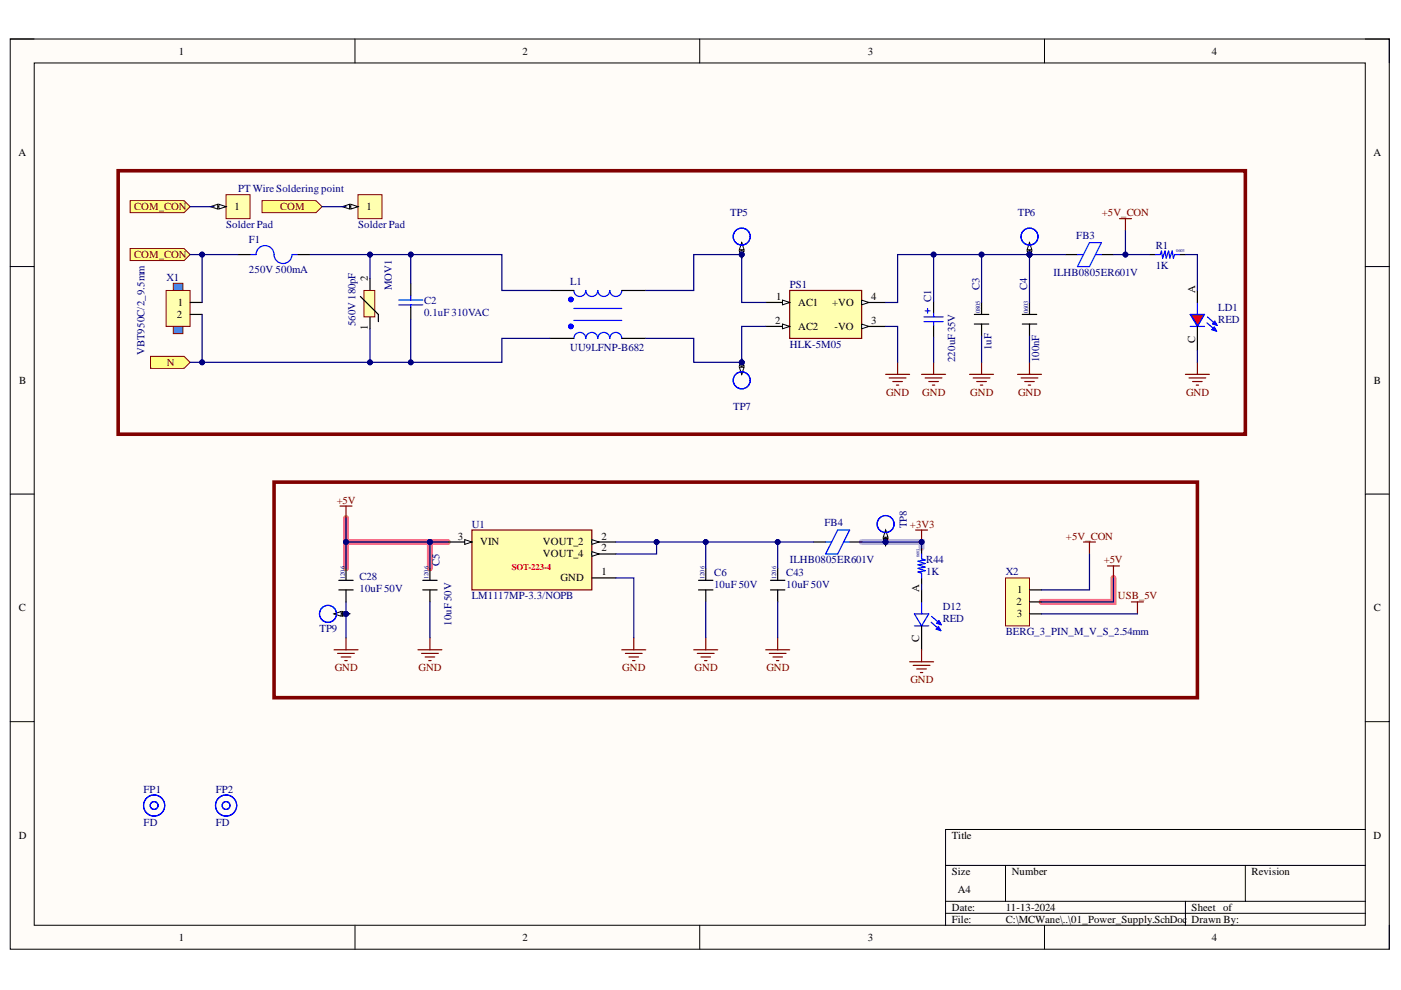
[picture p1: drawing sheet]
<svg xmlns="http://www.w3.org/2000/svg" width="297mm" height="210mm" viewBox="0 0 297 210" stroke-linecap="round" stroke-linejoin="round" font-family="sans-serif">
<defs><g id="words">
<g font-size="2.3">
<text x="37.9" y="11.6">1</text>
<text x="110.8" y="11.6">2</text>
<text x="184" y="11.6">3</text>
<text x="257" y="11.6">4</text>
<text x="3.9" y="33.1">A</text>
<text x="291.2" y="33.1">A</text>
<text x="49.7" y="44.5">1</text>
<text x="77.7" y="44.5">1</text>
<text x="78" y="59.6" transform="rotate(-90 78 59.6)">2</text>
<text x="37.7" y="64.9">1</text>
<text x="164.6" y="63.6">1</text>
<text x="169.2" y="64.9">AC1</text>
<text x="176.4" y="64.9">+VO</text>
<text x="184.7" y="63.6">4</text>
<text x="253.4" y="62.1" transform="rotate(-90 253.4 62.1)">A</text>
<text x="37.5" y="67.4">2</text>
<text x="78" y="70" transform="rotate(-90 78 70)">1</text>
<text x="164.3" y="68.7">2</text>
<text x="169.2" y="70">AC2</text>
<text x="176.9" y="70">-VO</text>
<text x="184.7" y="68.7">3</text>
<text x="253.4" y="72.7" transform="rotate(-90 253.4 72.7)">C</text>
<text x="4.1" y="81.4">B</text>
<text x="291.3" y="81.4">B</text>
<text x="97.1" y="114.4">3</text>
<text x="101.8" y="115.7">VIN</text>
<text x="115.1" y="115.7">VOUT_2</text>
<text x="115.1" y="118.2">VOUT_4</text>
<text x="127.5" y="114.4">2</text>
<text x="127.5" y="116.9">2</text>
<text x="118.8" y="123.3">GND</text>
<text x="127.5" y="122">1</text>
<text x="194.9" y="125.5" transform="rotate(-90 194.9 125.5)">A</text>
<text x="215.7" y="125.8">1</text>
<text x="4" y="129.6">C</text>
<text x="215.5" y="128.3">2</text>
<text x="215.6" y="130.9">3</text>
<text x="291.3" y="129.6">C</text>
<text x="194.9" y="136.2" transform="rotate(-90 194.9 136.2)">C</text>
<text x="4" y="177.8">D</text>
<text x="201.8" y="177.8">Title</text>
<text x="291.2" y="177.8">D</text>
<text x="201.8" y="185.5">Size</text>
<text x="214.5" y="185.5">Number</text>
<text x="265.3" y="185.5">Revision</text>
<text x="203.1" y="189.3">A4</text>
<text x="201.8" y="193.1">Date:</text>
<text x="201.8" y="195.7">File:</text>
<text x="213.2" y="193.1">11-13-2024</text>
<text x="213.2" y="195.7">C:\MCWane\..\01_Power_Supply.SchDoc</text>
<text x="252.6" y="193.1">Sheet of</text>
<text x="252.6" y="195.7">Drawn By:</text>
<text x="37.9" y="199.5">1</text>
<text x="110.8" y="199.5">2</text>
<text x="184" y="199.5">3</text>
<text x="257" y="199.5">4</text>
</g>
<g font-size="2.3" fill="#000080">
<text x="50.5" y="40.7">PT Wire Soldering point</text>
<text x="154.8" y="45.8">TP5</text>
<text x="215.8" y="45.8">TP6</text>
<text x="48" y="48.3">Solder Pad</text>
<text x="52.8" y="51.5">F1</text>
<text x="76" y="48.3">Solder Pad</text>
<text x="228.2" y="50.7">FB3</text>
<text x="245" y="52.7">R1</text>
<text x="35.3" y="59.6">X1</text>
<text x="52.8" y="57.9">250V 500mA</text>
<text x="223.4" y="58.5">ILHB0805ER601V</text>
<text x="245" y="57">1K</text>
<text x="83.1" y="61.6" transform="rotate(-90 83.1 61.6)">MOV1</text>
<text x="89.9" y="64.4">C2</text>
<text x="120.9" y="60.3">L1</text>
<text x="167.5" y="61.1">PS1</text>
<text x="197.4" y="64.1" transform="rotate(-90 197.4 64.1)">C1</text>
<text x="207.6" y="61.6" transform="rotate(-90 207.6 61.6)">C3</text>
<text x="217.8" y="61.6" transform="rotate(-90 217.8 61.6)">C4</text>
<text x="258.3" y="65.9">LD1</text>
<text x="75.4" y="69.2" transform="rotate(-90 75.4 69.2)">560V180pF</text>
<text x="89.9" y="66.9">0.1uF 310VAC</text>
<text x="258.3" y="68.4">RED</text>
<text x="30.6" y="75.3" transform="rotate(-90 30.6 75.3)">VBT950C/2_9.5mm</text>
<text x="120.9" y="74.5">UU9LFNP-B682</text>
<text x="167.5" y="73.8">HLK-5M05</text>
<text x="202.5" y="76.8" transform="rotate(-90 202.5 76.8)">220uF35V</text>
<text x="210.2" y="74.3" transform="rotate(-90 210.2 74.3)">1uF</text>
<text x="220.3" y="76.8" transform="rotate(-90 220.3 76.8)">100nF</text>
<text x="155.5" y="87">TP7</text>
<text x="100.1" y="111.9">U1</text>
<text x="174.8" y="111.6">FB4</text>
<text x="192.3" y="111.9" transform="rotate(-90 192.3 111.9)">TP8</text>
<text x="93.2" y="120" transform="rotate(-90 93.2 120)">C5</text>
<text x="167.5" y="119.5">ILHB0805ER601V</text>
<text x="196.4" y="119.5">R44</text>
<text x="76.2" y="123">C28</text>
<text x="76.2" y="125.5">10uF 50V</text>
<text x="151.4" y="122.2">C6</text>
<text x="151.4" y="124.7">10uF 50V</text>
<text x="166.7" y="122.2">C43</text>
<text x="166.7" y="124.7">10uF 50V</text>
<text x="196.4" y="122">1K</text>
<text x="213.2" y="122">X2</text>
<text x="100.1" y="127.1">LM1117MP-3.3/NOPB</text>
<text x="199.9" y="129.3">D12</text>
<text x="199.9" y="131.9">RED</text>
<text x="67.7" y="134">TP9</text>
<text x="95.7" y="132.7" transform="rotate(-90 95.7 132.7)">10uF 50V</text>
<text x="213.2" y="134.7">BERG_3_PIN_M_V_S_2.54mm</text>
<text x="30.4" y="168">FP1</text>
<text x="45.8" y="168">FP2</text>
<text x="30.4" y="175">FD</text>
<text x="45.8" y="175">FD</text>
</g>
<g font-size="2.3" fill="#800000">
<text x="28.4" y="44.5">COM_CON</text>
<text x="59.4" y="44.5">COM</text>
<text x="233.6" y="45.8">+5V_CON</text>
<text x="28.4" y="54.7">COM_CON</text>
<text x="35.4" y="77.6">N</text>
<text x="187.9" y="83.9">GND</text>
<text x="195.6" y="83.9">GND</text>
<text x="205.7" y="83.9">GND</text>
<text x="215.9" y="83.9">GND</text>
<text x="251.5" y="83.9">GND</text>
<text x="71.4" y="106.8">+5V</text>
<text x="192.9" y="111.9">+3V3</text>
<text x="226" y="114.4">+5V_CON</text>
<text x="234" y="119.5">+5V</text>
<text x="237" y="127.1">USB_5V</text>
<text x="71" y="142.4">GND</text>
<text x="88.7" y="142.4">GND</text>
<text x="131.9" y="142.4">GND</text>
<text x="147.3" y="142.4">GND</text>
<text x="162.5" y="142.4">GND</text>
<text x="193" y="144.9">GND</text>
</g>
<text font-size="1.9" fill="#f00" x="108.5" y="120.8">SOT-223-4</text>
<g font-size="1.3" fill="#000080">
<text x="207.8" y="66.4" transform="rotate(-90 207.8 66.4)">0805</text>
<text x="218" y="66.4" transform="rotate(-90 218 66.4)">0603</text>
<text x="73.1" y="122.8" transform="rotate(-90 73.1 122.8)">1206</text>
<text x="90.8" y="122.8" transform="rotate(-90 90.8 122.8)">1206</text>
<text x="149.4" y="122.8" transform="rotate(-90 149.4 122.8)">1206</text>
<text x="164.6" y="122.8" transform="rotate(-90 164.6 122.8)">1206</text>
</g>
<g font-size=".9" fill="#000080">
<text x="249.3" y="53.5">0603</text>
<text x="195" y="118.2" transform="rotate(-90 195 118.2)">0603</text>
</g>
</g></defs>
<path d="M2.2 8.3h292.4v193h-292.4z" fill-rule="evenodd" fill="#fffcf8"/>
<path d="M2.2 8.3h292.4v193h-292.4z" fill="none" stroke="#000" stroke-width=".21"/>
<path d="M7.3 13.4h282.2v182.8h-282.2z" fill-rule="evenodd" fill="#fffcf8"/>
<g fill="none" stroke="#000" stroke-width=".21">
<path d="M2.2 8.3h5.1M7.3 13.4h282.2v182.8h-282.2zM75.3 8.3v5M148.4 8.3v5M221.5 8.3v5.1M289.5 8.3h5.1v5.1M2.2 56.5h5.1M289.5 56.5h5.1M2.2 104.8h5.1M289.5 104.8h5.1M2.2 153h5.1M289.5 153h5.1"/>
<path d="M289.5 175.9h-89v20.3M75.3 196.2v5.1M148.4 196.2v5.1M200.5 183.5h89M200.5 191.1h89M200.5 193.6h89M213.2 183.5v7.6M221.5 196.2v5.1M251.3 191.1v5.1M264 183.5v7.6M294.6 196.2v5.1"/>
</g>
<path d="M73.4 114.9h21.6M73.4 109.8v10.7M91.2 114.9v5.6M236.1 122.5v5.1h-15.3" fill="none" stroke="#ff6e6e" stroke-width="1.3"/>
<path d="M182.7 114.9h12.7v1.3" fill="none" stroke="#ff6eff" stroke-width="1.3"/>
<path d="M72.1 107.3h2.5M73.4 107.3v2.5M194.1 112.4h2.6M195.4 112.4v2.5" fill="none" stroke="#800000" stroke-width=".25"/>
<circle cx="195.4" cy="114.9" r=".51" fill="#000080"/>
<circle cx="195.4" cy="114.9" r=".51" fill="none" stroke="#000080" stroke-width=".21"/>
<path d="M243.7 54h1.3M250.1 54h1.2M89.6 125.1h3.1M89.6 123h3.1M91.2 120.5v2.5M91.2 125.1v2.5M148.1 125.1h3.1M148.1 123h3.1M149.6 120.5v2.5M149.6 125.1v2.5" fill="none" stroke="#000" stroke-width=".25"/>
<path d="M245 54h1l.2-.8 .3 1.5 .5-1.5 .3 1.5 .5-1.5 .2 1.5 .5-1.5 .3 1.5 .2-.7h1.1" fill="none" stroke="#00f" stroke-width=".25"/>
<path d="M100.1 112.4h25.4v12.7h-25.4z" fill-rule="evenodd" fill="#ffffb0"/>
<path d="M100.1 112.4h25.4v12.7h-25.4z" fill="none" stroke="#800000" stroke-width=".25"/>
<path d="M95 114.9h5.1" fill="none" stroke="#000" stroke-width=".25"/>
<path d="M98.5 114.4l1.6 .5-1.6 .5z" fill="#f8fcff"/>
<path d="M98.5 114.4l1.6 .5-1.6 .5z" fill="none" stroke="#000" stroke-width=".21"/>
<path d="M125.5 114.9h5.1" fill="none" stroke="#000" stroke-width=".25"/>
<path d="M125.5 114.4l1.5 .5-1.5 .5z" fill="#f8fcff"/>
<path d="M125.5 114.4l1.5 .5-1.5 .5z" fill="none" stroke="#000" stroke-width=".21"/>
<path d="M125.5 117.5h5.1" fill="none" stroke="#000" stroke-width=".25"/>
<path d="M125.5 117l1.5 .5-1.5 .5z" fill="#f8fcff"/>
<path d="M125.5 117l1.5 .5-1.5 .5z" fill="none" stroke="#000" stroke-width=".21"/>
<path d="M253.9 61.6v2.5M253.9 69.2v5.1M125.5 122.5h5.1" fill="none" stroke="#000" stroke-width=".25"/>
<g fill="none" stroke="#00f" stroke-width=".25">
<path d="M252.3 66.7h3.1l-1.5 2.5zM252.3 69.2h3.1M253.9 64.1v2.6M255.9 68.5l2 1.7M256 67.2l2 1.8M257 69.9l.5-.6 .4 .9M257 69.9l.9 .3M257.1 68.7l.5-.6 .4 .9M257.1 68.7l.9 .3M257.4 69.5l.1 .2M257.5 68.3l.1 .2M257.7 69.8v.1h-.7"/>
<path d="M257.8 68.5v.2h-.7"/>
</g>
<path d="M252.5 66.7h2.7l-1.2 2.3z" fill="#f00"/>
<path d="M252.5 66.7h2.7l-1.2 2.3z" fill="none" stroke="#00f" stroke-width=".21"/>
<path d="M167.4 61.6h15.3v10.1h-15.3z" fill-rule="evenodd" fill="#ffffb0"/>
<path d="M167.4 61.6h15.3v10.1h-15.3z" fill="none" stroke="#800000" stroke-width=".25"/>
<path d="M162.3 64.1h5.1" fill="none" stroke="#000" stroke-width=".25"/>
<path d="M165.9 63.6l1.5 .5-1.5 .5z" fill="#f8fcff"/>
<path d="M165.9 63.6l1.5 .5-1.5 .5z" fill="none" stroke="#000" stroke-width=".21"/>
<path d="M162.3 69.2h5.1" fill="none" stroke="#000" stroke-width=".25"/>
<path d="M165.9 68.7l1.5 .5-1.5 .5z" fill="#f8fcff"/>
<path d="M165.9 68.7l1.5 .5-1.5 .5z" fill="none" stroke="#000" stroke-width=".21"/>
<path d="M182.7 64.1h5.1" fill="none" stroke="#000" stroke-width=".25"/>
<path d="M182.7 63.6l1.5 .5-1.5 .5z" fill="#f8fcff"/>
<path d="M182.7 63.6l1.5 .5-1.5 .5z" fill="none" stroke="#000" stroke-width=".21"/>
<path d="M182.7 69.2h5.1" fill="none" stroke="#000" stroke-width=".25"/>
<path d="M182.7 68.7l1.5 .5-1.5 .5z" fill="#f8fcff"/>
<path d="M182.7 68.7l1.5 .5-1.5 .5z" fill="none" stroke="#000" stroke-width=".21"/>
<path d="M121.7 61.6a1.27 1.27 0 0 0 1.2 1.3 1.27 1.27 0 0 0 1.3-1.3 1.27 1.27 0 0 0 1.3 1.3 1.27 1.27 0 0 0 1.2-1.3 1.27 1.27 0 0 0 1.3 1.3 1.27 1.27 0 0 0 1.3-1.3 1.27 1.27 0 0 0 1.3 1.3 1.27 1.27 0 0 0 1.2-1.3M121.7 71.7a1.27 1.27 0 0 1 1.2-1.2 1.27 1.27 0 0 1 1.3 1.2 1.27 1.27 0 0 1 1.3-1.2 1.27 1.27 0 0 1 1.2 1.2 1.27 1.27 0 0 1 1.3-1.2 1.27 1.27 0 0 1 1.3 1.2 1.27 1.27 0 0 1 1.3-1.2 1.27 1.27 0 0 1 1.2 1.2M121.7 65.4h10.1M121.7 67.9h10.1" fill="none" stroke="#00f" stroke-width=".25"/>
<g fill="none" stroke="#00f" stroke-width=".76">
<circle cx="121" cy="63.5" r=".2"/>
<circle cx="121" cy="69.2" r=".2"/>
</g>
<path d="M116.6 71.7h5.1M116.6 61.6h5.1M131.8 71.7h5.1M131.8 61.6h5.1" fill="none" stroke="#000" stroke-width=".25"/>
<path d="M35.2 61.6h5.1v7.6h-5.1z" fill-rule="evenodd" fill="#ffffb0"/>
<path d="M35.2 61.6h5.1v7.6h-5.1z" fill="none" stroke="#800000" stroke-width=".21"/>
<path d="M40.3 64.1h2.5M40.3 66.7h2.5" fill="none" stroke="#000" stroke-width=".25"/>
<path d="M36.7 60.1h2.1v1.5h-2.1z" fill-rule="evenodd" fill="#4a86e8"/>
<path d="M36.7 60.1h2.1v1.5h-2.1z" fill="none" stroke="#800000" stroke-width=".21"/>
<path d="M36.7 69.2h2.1v1.5h-2.1z" fill-rule="evenodd" fill="#4a86e8"/>
<path d="M36.7 69.2h2.1v1.5h-2.1z" fill="none" stroke="#800000" stroke-width=".21"/>
<path d="M53 54h1.3a1.91 1.91 0 0 1 1.9-1.9 1.91 1.91 0 0 1 1.9 1.9 1.91 1.91 0 0 0 1.9 1.9 1.91 1.91 0 0 0 1.9-1.9h1.3M195.9 67.2h4.1M195.9 68.2h4.1M196.2 65.9h1M196.7 65.4v1M197.9 66.4v.8M197.9 68.2v.8" fill="none" stroke="#00f" stroke-width=".25"/>
<path d="M50.5 54h2.5M63.2 54h2.5M197.9 63.9v2.5M197.9 69v2.5M206.6 68.7h3M206.6 66.7h3M208.1 64.1v2.6M208.1 68.7v2.5" fill="none" stroke="#000" stroke-width=".25"/>
<path d="M237.3 46.4h2.6M238.6 46.4v2.5" fill="none" stroke="#800000" stroke-width=".25"/>
<path d="M213.2 122.5h5.1v10.2h-5.1z" fill-rule="evenodd" fill="#ffffb0"/>
<path d="M213.2 122.5h5.1v10.2h-5.1z" fill="none" stroke="#800000" stroke-width=".21"/>
<path d="M78.4 59.1v2.5M78.4 67.2v2.5M218.3 125.1h2.5M218.3 127.6h2.5M218.3 130.2h2.5" fill="none" stroke="#000" stroke-width=".25"/>
<path d="M229.7 114.9h2.6M231 114.9v2.6M234.8 120h2.5M236.1 120v2.5M239.9 127.6h2.5M241.2 127.6v2.6" fill="none" stroke="#800000" stroke-width=".25"/>
<path d="M77.2 61.6h2.3v5.6h-2.3z" fill-rule="evenodd" fill="#ffffb0"/>
<path d="M77.2 61.6h2.3v5.6h-2.3z" fill="none" stroke="#800000" stroke-width=".21"/>
<path d="M225.9 54h2.5M233.5 54h2.6M76.4 62.9l3.8 3.8v1.5M87.1 60.1v2.5M87.1 65.1v2.6M172.5 114.9h2.6M180.1 114.9h2.6" fill="none" stroke="#000" stroke-width=".25"/>
<path d="M228.4 54h1.3M231 51.4h2.5l-2.5 5.1h-2.6zM232.3 54h1.2M84.5 64.6h5.1M84.5 63.6h5.1M87.1 62.6v1M87.1 64.6v.5M175.1 114.9h1.2M177.6 112.4h2.5l-2.5 5.1h-2.5zM178.9 114.9h1.2" fill="none" stroke="#00f" stroke-width=".25"/>
<g fill="none" stroke="#800000" stroke-width=".25">
<path d="M195.4 79.4h5.1M197.9 76.8v2.6M251.3 79.4h5.1M253.9 76.8v2.6M196.2 80.1h3.5M196.9 80.9h2.1M197.7 81.7h.5M252.1 80.1h3.5M252.9 80.9h2M253.6 81.7h.5M70.8 137.8h5.1M71.6 138.5h3.5"/>
<path d="M72.3 139.3h2.1M73.4 135.2v2.6M88.6 137.8h5.1M89.4 138.5h3.5M90.1 139.3h2.1M91.2 135.2v2.6M131.8 137.8h5.1M132.6 138.5h3.6M133.4 139.3h2M134.4 135.2v2.6M147.1 137.8h5.1M147.8 138.5h3.6"/>
<path d="M148.6 139.3h2M149.6 135.2v2.6M73.1 140.1h.5M90.9 140.1h.5M134.1 140.1h.5M149.4 140.1h.5"/>
</g>
<path d="M25.1 36.2h238.9v55.9h-238.9zM58.1 102.2h195.8v45.7h-195.8z" fill="none" stroke="#800000" stroke-width=".76"/>
<path d="M27.6 52.7h11.4l1.3 1.3-1.3 1.2h-11.4z" fill-rule="evenodd" fill="#ffff80"/>
<path d="M27.6 52.7h11.4l1.3 1.3-1.3 1.2h-11.4z" fill="none" stroke="#800000" stroke-width=".21"/>
<path d="M31.9 75.6h7.1l1.3 1.2-1.3 1.3h-7.1z" fill-rule="evenodd" fill="#ffff80"/>
<path d="M31.9 75.6h7.1l1.3 1.2-1.3 1.3h-7.1z" fill="none" stroke="#800000" stroke-width=".21"/>
<path d="M47.9 41.3h5.1v5.1h-5.1z" fill-rule="evenodd" fill="#ffffb0"/>
<path d="M47.9 41.3h5.1v5.1h-5.1z" fill="none" stroke="#800000" stroke-width=".21"/>
<path d="M45.4 43.8h2.5" fill="none" stroke="#000" stroke-width=".25"/>
<path d="M46.4 43.3l1.5 .5-1.5 .5z" fill="#f8fcff"/>
<path d="M46.4 43.3l1.5 .5-1.5 .5z" fill="none" stroke="#000" stroke-width=".21"/>
<path d="M44.6 43.8l1.6-.5v1z" fill="#f8fcff"/>
<path d="M44.6 43.8l1.6-.5v1z" fill="none" stroke="#000" stroke-width=".21"/>
<path d="M75.9 41.3h5.1v5.1h-5.1z" fill-rule="evenodd" fill="#ffffb0"/>
<path d="M75.9 41.3h5.1v5.1h-5.1z" fill="none" stroke="#800000" stroke-width=".21"/>
<path d="M73.4 43.8h2.5" fill="none" stroke="#000" stroke-width=".25"/>
<path d="M74.4 43.3l1.5 .5-1.5 .5z" fill="#f8fcff"/>
<path d="M74.4 43.3l1.5 .5-1.5 .5z" fill="none" stroke="#000" stroke-width=".21"/>
<path d="M72.6 43.8l1.5-.5v1z" fill="#f8fcff"/>
<path d="M72.6 43.8l1.5-.5v1z" fill="none" stroke="#000" stroke-width=".21"/>
<path d="M27.6 42.5h11.4l1.3 1.3-1.3 1.3h-11.4z" fill-rule="evenodd" fill="#ffff80"/>
<path d="M27.6 42.5h11.4l1.3 1.3-1.3 1.3h-11.4z" fill="none" stroke="#800000" stroke-width=".21"/>
<path d="M55.6 42.5h11.4l1.3 1.3-1.3 1.3h-11.4z" fill-rule="evenodd" fill="#ffff80"/>
<path d="M55.6 42.5h11.4l1.3 1.3-1.3 1.3h-11.4z" fill="none" stroke="#800000" stroke-width=".21"/>
<path d="M216.7 68.7h3.1M216.7 66.7h3.1M218.3 64.1v2.6M218.3 68.7v2.5M195.4 116.2v1.3M71.8 125.1h3.1M71.8 123h3.1M73.4 120.5v2.5M73.4 125.1v2.5M195.4 122.5v1.3M195.4 125.1v2.5M195.4 132.7v5.1" fill="none" stroke="#000" stroke-width=".25"/>
<g fill="none" stroke="#00f" stroke-width=".25">
<path d="M195.4 117.5v1l.8 .2-1.6 .3 1.6 .5-1.6 .2 1.6 .6-1.6 .2 1.6 .5-1.6 .3 .8 .2v1M193.9 130.2h3l-1.5 2.5zM193.9 132.7h3M195.4 127.6v2.6M197.4 131.9l2.1 1.8M197.5 130.7l2.1 1.8M198.5 133.4l.5-.6 .5 .9M198.5 133.4l1 .3M198.6 132.1l.5-.5 .5 .9M198.6 132.1l1 .4M198.9 133l.2 .2M199 131.8l.2 .2"/>
<path d="M199.2 133.3v.1h-.7M199.3 132v.2l-.7-.1"/>
</g>
<g fill="none" stroke="#800000" stroke-width=".25">
<path d="M187.8 79.4h5.1M190.3 76.8v2.6M205.6 79.4h5M208.1 76.8v2.6M215.7 79.4h5.1M218.3 76.8v2.6M188.5 80.1h3.6M189.3 80.9h2M190.1 81.7h.5M206.3 80.1h3.6M207.1 80.9h2M207.8 81.7h.6"/>
<path d="M216.5 80.1h3.6M217.3 80.9h2M218 81.7h.5M195.4 137.8v2.5M192.9 140.3h5M193.6 141.1h3.6M194.4 141.8h2M195.1 142.6h.5"/>
</g>
<circle cx="187.8" cy="114.9" r=".51" fill="#000080"/>
<circle cx="187.8" cy="114.9" r=".51" fill="none" stroke="#000080" stroke-width=".21"/>
<path d="M187.8 112.4v2.5" fill="none" stroke="#000" stroke-width=".25"/>
<path d="M187.8 112.4l.5 1.5h-1z" fill="#f8fcff"/>
<path d="M187.8 112.4l.5 1.5h-1z" fill="none" stroke="#000" stroke-width=".21"/>
<path d="M187.3 114.2h1l-.5 1.5z" fill="#f8fcff"/>
<path d="M187.3 114.2h1l-.5 1.5z" fill="none" stroke="#000" stroke-width=".21"/>
<circle cx="187.8" cy="114.9" r=".51" fill="#000080"/>
<circle cx="187.8" cy="114.9" r=".51" fill="none" stroke="#000080" stroke-width=".21"/>
<circle cx="187.8" cy="111.1" r="1.8" fill="none" stroke="#00f" stroke-width=".25"/>
<circle cx="73.4" cy="130.2" r=".51" fill="#000080"/>
<circle cx="73.4" cy="130.2" r=".51" fill="none" stroke="#000080" stroke-width=".21"/>
<path d="M70.8 130.2h2.6" fill="none" stroke="#000" stroke-width=".25"/>
<path d="M70.8 130.2l1.5-.6v1.1z" fill="#f8fcff"/>
<path d="M70.8 130.2l1.5-.6v1.1z" fill="none" stroke="#000" stroke-width=".21"/>
<path d="M72.6 129.6l1.5 .6-1.5 .5z" fill="#f8fcff"/>
<path d="M72.6 129.6l1.5 .6-1.5 .5z" fill="none" stroke="#000" stroke-width=".21"/>
<circle cx="73.4" cy="130.2" r=".51" fill="#000080"/>
<circle cx="73.4" cy="130.2" r=".51" fill="none" stroke="#000080" stroke-width=".21"/>
<circle cx="69.5" cy="130.2" r="1.8" fill="none" stroke="#00f" stroke-width=".25"/>
<circle cx="218.3" cy="54" r=".51" fill="#000080"/>
<circle cx="218.3" cy="54" r=".51" fill="none" stroke="#000080" stroke-width=".21"/>
<path d="M218.3 51.4v2.6" fill="none" stroke="#000" stroke-width=".25"/>
<path d="M218.3 51.4l.5 1.6h-1z" fill="#f8fcff"/>
<path d="M218.3 51.4l.5 1.6h-1z" fill="none" stroke="#000" stroke-width=".21"/>
<path d="M217.8 53.2h1l-.5 1.5z" fill="#f8fcff"/>
<path d="M217.8 53.2h1l-.5 1.5z" fill="none" stroke="#000" stroke-width=".21"/>
<circle cx="218.3" cy="54" r=".51" fill="#000080"/>
<circle cx="218.3" cy="54" r=".51" fill="none" stroke="#000080" stroke-width=".21"/>
<circle cx="218.3" cy="50.2" r="1.8" fill="none" stroke="#00f" stroke-width=".25"/>
<circle cx="157.3" cy="54" r=".51" fill="#000080"/>
<circle cx="157.3" cy="54" r=".51" fill="none" stroke="#000080" stroke-width=".21"/>
<path d="M157.3 51.4v2.6" fill="none" stroke="#000" stroke-width=".25"/>
<path d="M157.3 51.4l.5 1.6h-1.1z" fill="#f8fcff"/>
<path d="M157.3 51.4l.5 1.6h-1.1z" fill="none" stroke="#000" stroke-width=".21"/>
<path d="M156.7 53.2h1.1l-.5 1.5z" fill="#f8fcff"/>
<path d="M156.7 53.2h1.1l-.5 1.5z" fill="none" stroke="#000" stroke-width=".21"/>
<circle cx="157.3" cy="54" r=".51" fill="#000080"/>
<circle cx="157.3" cy="54" r=".51" fill="none" stroke="#000080" stroke-width=".21"/>
<circle cx="157.3" cy="50.2" r="1.8" fill="none" stroke="#00f" stroke-width=".25"/>
<circle cx="157.3" cy="76.8" r=".51" fill="#000080"/>
<circle cx="157.3" cy="76.8" r=".51" fill="none" stroke="#000080" stroke-width=".21"/>
<path d="M157.3 76.8v2.6" fill="none" stroke="#000" stroke-width=".25"/>
<path d="M156.7 77.8h1.1l-.5 1.6z" fill="#f8fcff"/>
<path d="M156.7 77.8h1.1l-.5 1.6z" fill="none" stroke="#000" stroke-width=".21"/>
<path d="M157.3 76.1l.5 1.5h-1.1z" fill="#f8fcff"/>
<path d="M157.3 76.1l.5 1.5h-1.1z" fill="none" stroke="#000" stroke-width=".21"/>
<circle cx="157.3" cy="76.8" r=".51" fill="#000080"/>
<circle cx="157.3" cy="76.8" r=".51" fill="none" stroke="#000080" stroke-width=".21"/>
<circle cx="157.3" cy="80.6" r="1.8" fill="none" stroke="#00f" stroke-width=".25"/>
<path d="M163.4 125.1h3M163.4 123h3M164.9 120.5v2.5M164.9 125.1v2.5" fill="none" stroke="#000" stroke-width=".25"/>
<path d="M162.3 137.8h5.1M163.1 138.5h3.6M163.9 139.3h2M164.9 135.2v2.6M164.6 140.1h.5" fill="none" stroke="#800000" stroke-width=".25"/>
<path d="M139.2 114.9v2.6h-8.6M91.2 127.6v7.6M130.6 122.5h3.8v12.7M149.6 127.6v7.6" fill="none" stroke="#000080" stroke-width=".25"/>
<circle cx="139.2" cy="114.9" r=".51" fill="#000080"/>
<circle cx="139.2" cy="114.9" r=".51" fill="none" stroke="#000080" stroke-width=".21"/>
<path d="M87.1 67.7v9.1h-8.7M231 117.5v7.6h-10.2M220.8 130.2h20.4M236.1 122.5v5.1h-15.3" fill="none" stroke="#000080" stroke-width=".25"/>
<circle cx="78.4" cy="76.8" r=".51" fill="#000080"/>
<circle cx="78.4" cy="76.8" r=".51" fill="none" stroke="#000080" stroke-width=".21"/>
<circle cx="87.1" cy="76.8" r=".51" fill="#000080"/>
<circle cx="87.1" cy="76.8" r=".51" fill="none" stroke="#000080" stroke-width=".21"/>
<path d="M78.4 54h8.7v6.1" fill="none" stroke="#000080" stroke-width=".25"/>
<circle cx="78.4" cy="54" r=".51" fill="#000080"/>
<circle cx="78.4" cy="54" r=".51" fill="none" stroke="#000080" stroke-width=".21"/>
<circle cx="87.1" cy="54" r=".51" fill="#000080"/>
<circle cx="87.1" cy="54" r=".51" fill="none" stroke="#000080" stroke-width=".21"/>
<path d="M65.7 54h12.7v5.1" fill="none" stroke="#000080" stroke-width=".25"/>
<circle cx="78.4" cy="54" r=".51" fill="#000080"/>
<circle cx="78.4" cy="54" r=".51" fill="none" stroke="#000080" stroke-width=".21"/>
<path d="M42.8 66.7v10.1h35.6v-7.1" fill="none" stroke="#000080" stroke-width=".25"/>
<circle cx="78.4" cy="76.8" r=".51" fill="#000080"/>
<circle cx="78.4" cy="76.8" r=".51" fill="none" stroke="#000080" stroke-width=".21"/>
<circle cx="42.8" cy="76.8" r=".51" fill="#000080"/>
<circle cx="42.8" cy="76.8" r=".51" fill="none" stroke="#000080" stroke-width=".21"/>
<path d="M253.9 74.3v2.5M91.2 114.9v5.6" fill="none" stroke="#000080" stroke-width=".25"/>
<circle cx="91.2" cy="114.9" r=".51" fill="#000080"/>
<circle cx="91.2" cy="114.9" r=".51" fill="none" stroke="#000080" stroke-width=".21"/>
<path d="M73.4 127.6v7.6" fill="none" stroke="#000080" stroke-width=".25"/>
<circle cx="73.4" cy="130.2" r=".51" fill="#000080"/>
<circle cx="73.4" cy="130.2" r=".51" fill="none" stroke="#000080" stroke-width=".21"/>
<path d="M91.2 114.9h3.8" fill="none" stroke="#000080" stroke-width=".25"/>
<circle cx="91.2" cy="114.9" r=".51" fill="#000080"/>
<circle cx="91.2" cy="114.9" r=".51" fill="none" stroke="#000080" stroke-width=".21"/>
<path d="M40.3 54h10.2" fill="none" stroke="#000080" stroke-width=".25"/>
<circle cx="42.8" cy="54" r=".51" fill="#000080"/>
<circle cx="42.8" cy="54" r=".51" fill="none" stroke="#000080" stroke-width=".21"/>
<path d="M42.8 54v10.1" fill="none" stroke="#000080" stroke-width=".25"/>
<circle cx="42.8" cy="54" r=".51" fill="#000080"/>
<circle cx="42.8" cy="54" r=".51" fill="none" stroke="#000080" stroke-width=".21"/>
<path d="M40.3 76.8h2.5" fill="none" stroke="#000080" stroke-width=".25"/>
<circle cx="42.8" cy="76.8" r=".51" fill="#000080"/>
<circle cx="42.8" cy="76.8" r=".51" fill="none" stroke="#000080" stroke-width=".21"/>
<path d="M40.3 43.8h5.1M68.3 43.8h5.1M182.7 114.9h12.7v1.3M195.4 123.8v1.3" fill="none" stroke="#000080" stroke-width=".25"/>
<circle cx="195.4" cy="114.9" r=".51" fill="#000080"/>
<circle cx="195.4" cy="114.9" r=".51" fill="none" stroke="#000080" stroke-width=".21"/>
<circle cx="187.8" cy="114.9" r=".51" fill="#000080"/>
<circle cx="187.8" cy="114.9" r=".51" fill="none" stroke="#000080" stroke-width=".21"/>
<path d="M218.3 54h7.6M218.3 71.2v5.6" fill="none" stroke="#000080" stroke-width=".25"/>
<circle cx="218.3" cy="54" r=".51" fill="#000080"/>
<circle cx="218.3" cy="54" r=".51" fill="none" stroke="#000080" stroke-width=".21"/>
<path d="M187.8 69.2h2.5v7.6M197.9 71.5v5.3M208.1 71.2v5.6M73.4 109.8v5.1" fill="none" stroke="#000080" stroke-width=".25"/>
<circle cx="73.4" cy="114.9" r=".51" fill="#000080"/>
<circle cx="73.4" cy="114.9" r=".51" fill="none" stroke="#000080" stroke-width=".21"/>
<path d="M73.4 114.9h17.8" fill="none" stroke="#000080" stroke-width=".25"/>
<circle cx="91.2" cy="114.9" r=".51" fill="#000080"/>
<circle cx="91.2" cy="114.9" r=".51" fill="none" stroke="#000080" stroke-width=".21"/>
<circle cx="73.4" cy="114.9" r=".51" fill="#000080"/>
<circle cx="73.4" cy="114.9" r=".51" fill="none" stroke="#000080" stroke-width=".21"/>
<path d="M251.3 54h2.6v7.6M130.6 114.9h19v5.6" fill="none" stroke="#000080" stroke-width=".25"/>
<circle cx="139.2" cy="114.9" r=".51" fill="#000080"/>
<circle cx="139.2" cy="114.9" r=".51" fill="none" stroke="#000080" stroke-width=".21"/>
<circle cx="149.6" cy="114.9" r=".51" fill="#000080"/>
<circle cx="149.6" cy="114.9" r=".51" fill="none" stroke="#000080" stroke-width=".21"/>
<path d="M73.4 114.9v5.6" fill="none" stroke="#000080" stroke-width=".25"/>
<circle cx="73.4" cy="114.9" r=".51" fill="#000080"/>
<circle cx="73.4" cy="114.9" r=".51" fill="none" stroke="#000080" stroke-width=".21"/>
<path d="M164.9 114.9h7.6M164.9 127.6v7.6" fill="none" stroke="#000080" stroke-width=".25"/>
<circle cx="164.9" cy="114.9" r=".51" fill="#000080"/>
<circle cx="164.9" cy="114.9" r=".51" fill="none" stroke="#000080" stroke-width=".21"/>
<path d="M87.1 54h19.3v7.6h10.2" fill="none" stroke="#000080" stroke-width=".25"/>
<circle cx="87.1" cy="54" r=".51" fill="#000080"/>
<circle cx="87.1" cy="54" r=".51" fill="none" stroke="#000080" stroke-width=".21"/>
<path d="M116.6 71.7h-10.2v5.1h-19.3" fill="none" stroke="#000080" stroke-width=".25"/>
<circle cx="87.1" cy="76.8" r=".51" fill="#000080"/>
<circle cx="87.1" cy="76.8" r=".51" fill="none" stroke="#000080" stroke-width=".21"/>
<path d="M162.3 69.2h-5v7.6h-10.2v-5.1h-10.2" fill="none" stroke="#000080" stroke-width=".25"/>
<circle cx="157.3" cy="76.8" r=".51" fill="#000080"/>
<circle cx="157.3" cy="76.8" r=".51" fill="none" stroke="#000080" stroke-width=".21"/>
<path d="M136.9 61.6h10.2v-7.6h10.2v10.1h5" fill="none" stroke="#000080" stroke-width=".25"/>
<circle cx="157.3" cy="54" r=".51" fill="#000080"/>
<circle cx="157.3" cy="54" r=".51" fill="none" stroke="#000080" stroke-width=".21"/>
<path d="M149.6 114.9h15.3v5.6" fill="none" stroke="#000080" stroke-width=".25"/>
<circle cx="149.6" cy="114.9" r=".51" fill="#000080"/>
<circle cx="149.6" cy="114.9" r=".51" fill="none" stroke="#000080" stroke-width=".21"/>
<circle cx="164.9" cy="114.9" r=".51" fill="#000080"/>
<circle cx="164.9" cy="114.9" r=".51" fill="none" stroke="#000080" stroke-width=".21"/>
<path d="M197.9 54v9.9" fill="none" stroke="#000080" stroke-width=".25"/>
<circle cx="197.9" cy="54" r=".51" fill="#000080"/>
<circle cx="197.9" cy="54" r=".51" fill="none" stroke="#000080" stroke-width=".21"/>
<path d="M208.1 54v10.1" fill="none" stroke="#000080" stroke-width=".25"/>
<circle cx="208.1" cy="54" r=".51" fill="#000080"/>
<circle cx="208.1" cy="54" r=".51" fill="none" stroke="#000080" stroke-width=".21"/>
<path d="M218.3 54v10.1" fill="none" stroke="#000080" stroke-width=".25"/>
<circle cx="218.3" cy="54" r=".51" fill="#000080"/>
<circle cx="218.3" cy="54" r=".51" fill="none" stroke="#000080" stroke-width=".21"/>
<path d="M218.3 54h-28v10.1h-2.5" fill="none" stroke="#000080" stroke-width=".25"/>
<circle cx="197.9" cy="54" r=".51" fill="#000080"/>
<circle cx="197.9" cy="54" r=".51" fill="none" stroke="#000080" stroke-width=".21"/>
<circle cx="208.1" cy="54" r=".51" fill="#000080"/>
<circle cx="208.1" cy="54" r=".51" fill="none" stroke="#000080" stroke-width=".21"/>
<circle cx="218.3" cy="54" r=".51" fill="#000080"/>
<circle cx="218.3" cy="54" r=".51" fill="none" stroke="#000080" stroke-width=".21"/>
<path d="M236.1 54h7.6" fill="none" stroke="#000080" stroke-width=".25"/>
<circle cx="238.6" cy="54" r=".51" fill="#000080"/>
<circle cx="238.6" cy="54" r=".51" fill="none" stroke="#000080" stroke-width=".21"/>
<path d="M238.6 48.9v5.1" fill="none" stroke="#000080" stroke-width=".25"/>
<circle cx="238.6" cy="54" r=".51" fill="#000080"/>
<circle cx="238.6" cy="54" r=".51" fill="none" stroke="#000080" stroke-width=".21"/>
<g fill="none" stroke="#00f" stroke-width=".25">
<circle cx="32.7" cy="170.8" r=".83"/>
<circle cx="32.7" cy="170.8" r="2.24"/>
<circle cx="47.9" cy="170.8" r=".83"/>
<circle cx="47.9" cy="170.8" r="2.24"/>
</g>
<use href="#words"/>
</svg>
